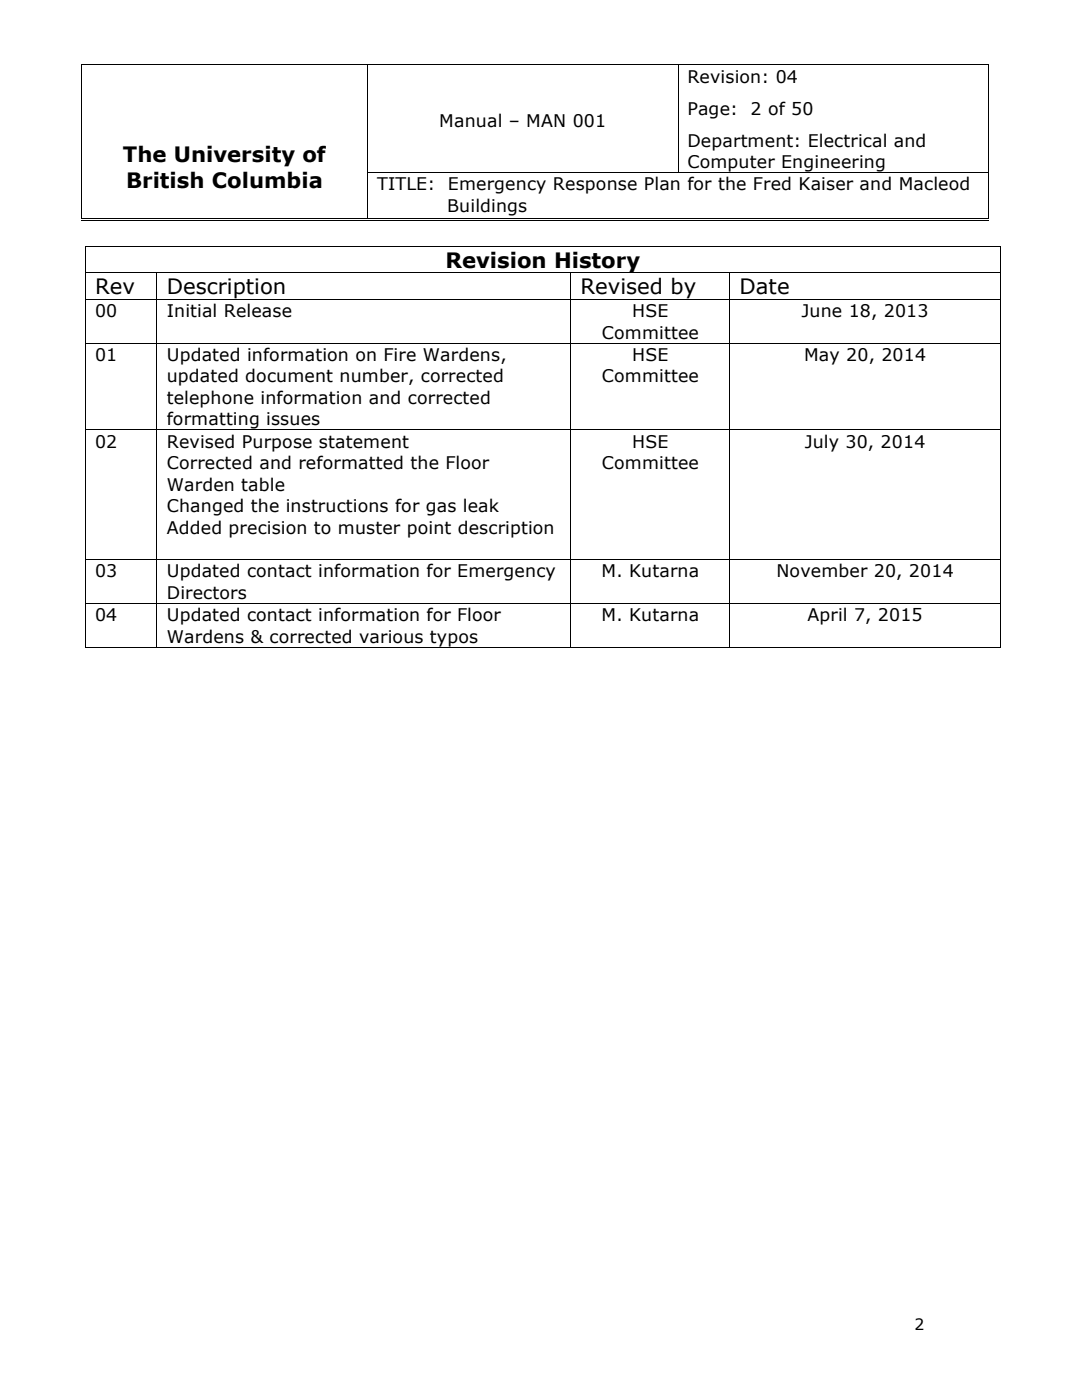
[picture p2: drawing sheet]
<svg xmlns="http://www.w3.org/2000/svg" width="216mm" height="279mm" viewBox="0 0 216 279" stroke-linecap="round" stroke-linejoin="round" font-family="sans-serif">
<defs><g id="words">
<g font-size="4.2">
<text x="24.5" y="32.3">The University of</text>
<text x="25.1" y="37.5">British Columbia</text>
<text x="88.9" y="53.4">Revision History</text>
<text x="19" y="58.8">Rev</text>
<text x="33.3" y="58.8">Description</text>
<text x="115.8" y="58.8">Revised by</text>
<text x="147.6" y="58.8">Date</text>
</g>
<g font-size="3.5">
<text x="137.2" y="16.5">Revision: 04</text>
<text x="137.2" y="22.9">Page:</text>
<text x="149.8" y="22.9">2 of 50</text>
<text x="87.6" y="25.3">Manual – MAN 001</text>
<text x="137.2" y="29.3">Department: Electrical and</text>
<text x="137.2" y="33.5">Computer Engineering</text>
<text x="75.3" y="38">TITLE:</text>
<text x="89.4" y="38">Emergency Response Plan for the Fred Kaiser and Macleod</text>
<text x="89.2" y="42.3">Buildings</text>
<text x="19" y="63.2">00</text>
<text x="33.3" y="63.2">Initial Release</text>
<text x="126.1" y="63.2">HSE</text>
<text x="159.9" y="63.2">June 18, 2013</text>
<text x="120.1" y="67.6">Committee</text>
<text x="19" y="72">01</text>
<text x="33.3" y="72">Updated information on Fire Wardens,</text>
<text x="33.3" y="76.3">updated document number, corrected</text>
<text x="120.1" y="76.3">Committee</text>
<text x="126.1" y="72">HSE</text>
<text x="160.4" y="72">May 20, 2014</text>
<text x="33.3" y="80.6">telephone information and corrected</text>
<text x="19" y="89.3">02</text>
<text x="33.3" y="84.9">formatting issues</text>
<text x="33.3" y="89.3">Revised Purpose statement</text>
<text x="126.1" y="89.3">HSE</text>
<text x="160.6" y="89.3">July 30, 2014</text>
<text x="33.3" y="93.6">Corrected and reformatted the Floor</text>
<text x="120.1" y="93.6">Committee</text>
<text x="33.3" y="98">Warden table</text>
<text x="33.3" y="102.2">Changed the instructions for gas leak</text>
<text x="33.3" y="106.5">Added precision to muster point description</text>
<text x="19" y="115.2">03</text>
<text x="33.3" y="115.2">Updated contact information for Emergency</text>
<text x="33.3" y="119.5">Directors</text>
<text x="120" y="115.2">M. Kutarna</text>
<text x="154.9" y="115.2">November 20, 2014</text>
<text x="19" y="124">04</text>
<text x="33.3" y="124">Updated contact information for Floor</text>
<text x="120" y="124">M. Kutarna</text>
<text x="161.1" y="124">April 7, 2015</text>
<text x="33.3" y="128.3">Wardens &amp; corrected various typos</text>
</g>
<text font-size="3.1" x="182.5" y="265.5">2</text>
</g></defs>
<g fill="#000">
<path d="M16.1 12.8h.2v.2h-.2zM73.3 12.8h.2v.2h-.2zM135.2 12.8h.2v.2h-.2zM197.1 12.8h.2v.2h-.2zM16.1 34.4h.2v.1h-.2zM73.3 34.4h.2v.1h-.2zM135.2 34.4h.2v.1h-.2zM197.1 34.4h.2v.1h-.2zM17 49h.2v.2h-.2zM17 54.3h.2v.1h-.2zM17 59.6h.2v.2h-.2zM31.2 54.3h.2v.1h-.2z"/>
<path d="M31.2 59.6h.2v.2h-.2zM73.3 43.6h.5v.2h-.5zM73.3 43.9h.5v.2h-.5zM113.8 54.3h.2v.1h-.2zM113.8 59.6h.2v.2h-.2zM145.5 54.3h.2v.1h-.2zM145.5 59.6h.2v.2h-.2zM197.1 43.6h.2v.2h-.2zM197.1 43.9h.2v.2h-.2zM199.6 49h.1v.2h-.1zM199.6 54.3h.1v.1h-.1zM199.6 59.6h.1v.2h-.1z"/>
<path d="M17 68.4h.2v.2h-.2zM31.2 68.4h.2v.2h-.2zM113.8 68.4h.2v.2h-.2zM145.5 68.4h.2v.2h-.2zM199.6 68.4h.1v.2h-.1zM17 85.7h.2v.1h-.2zM31.2 85.7h.2v.1h-.2zM113.8 85.7h.2v.1h-.2zM145.5 85.7h.2v.1h-.2zM199.6 85.7h.1v.1h-.1zM17 111.6h.2v.2h-.2zM31.2 111.6h.2v.2h-.2z"/>
<path d="M113.8 111.6h.2v.2h-.2zM145.5 111.6h.2v.2h-.2zM199.6 111.6h.1v.2h-.1zM17 120.4h.2v.2h-.2zM17 129.1h.2v.2h-.2zM31.2 120.4h.2v.2h-.2zM31.2 129.1h.2v.2h-.2zM113.8 120.4h.2v.2h-.2zM113.8 129.1h.2v.2h-.2zM145.5 120.4h.2v.2h-.2zM145.5 129.1h.2v.2h-.2zM199.6 120.4h.1v.2h-.1z"/>
<path d="M199.6 129.1h.1v.2h-.1z"/>
</g>
<g fill="none" stroke="#000" stroke-width=".2">
<path d="M16.2 13v21.4M16.3 12.9h57M73.4 13v21.4M73.5 12.9h61.7M135.3 13v21.4M135.4 12.9h61.7M197.2 13v21.4M16.2 34.5v9.1M73.4 34.5v9.1M73.5 34.5h61.7M135.4 34.5h61.7M197.2 34.5v9.1"/>
<path d="M16.1 44h57.2M16.1 43.7h57.2M17.1 49.2v5.1M17.1 54.4v5.2M17.1 59.8v8.6M17.2 49.1h182.4M17.2 54.4h14M17.2 59.7h14M31.3 54.4v5.2M31.3 59.8v8.6M31.4 54.4h82.4M31.4 59.7h82.4"/>
<path d="M73.8 44h123.3M73.8 43.7h123.3M113.9 54.4v5.2M113.9 59.8v8.6M114 54.4h31.5M114 59.7h31.5M145.6 54.4v5.2M145.6 59.8v8.6M145.7 54.4h53.9M145.7 59.7h53.9M199.6 49.2v5.1M199.6 54.4v5.2"/>
<path d="M199.6 59.8v8.6M17.1 68.6v17.1M17.2 68.5h14M31.3 68.6v17.1M31.4 68.5h82.4M113.9 68.6v17.1M114 68.5h31.5M145.6 68.6v17.1M145.7 68.5h53.9M199.6 68.6v17.1M17.1 85.8v25.8M17.2 85.8h14"/>
<path d="M31.3 85.8v25.8M31.4 85.8h82.4M113.9 85.8v25.8M114 85.8h31.5M145.6 85.8v25.8M145.7 85.8h53.9M199.6 85.8v25.8M17.1 111.8v8.6M17.2 111.7h14M31.3 111.8v8.6M31.4 111.7h82.4M113.9 111.8v8.6"/>
<path d="M114 111.7h31.5M145.6 111.8v8.6M145.7 111.7h53.9M199.6 111.8v8.6M17.1 120.6v8.5M17.2 120.5h14M17.2 129.2h14M31.3 120.6v8.5M31.4 120.5h82.4M31.4 129.2h82.4M113.9 120.6v8.5M114 120.5h31.5"/>
<path d="M114 129.2h31.5M145.6 120.6v8.5M145.7 120.5h53.9M145.7 129.2h53.9M199.6 120.6v8.5"/>
</g>
<use href="#words"/>
</svg>
